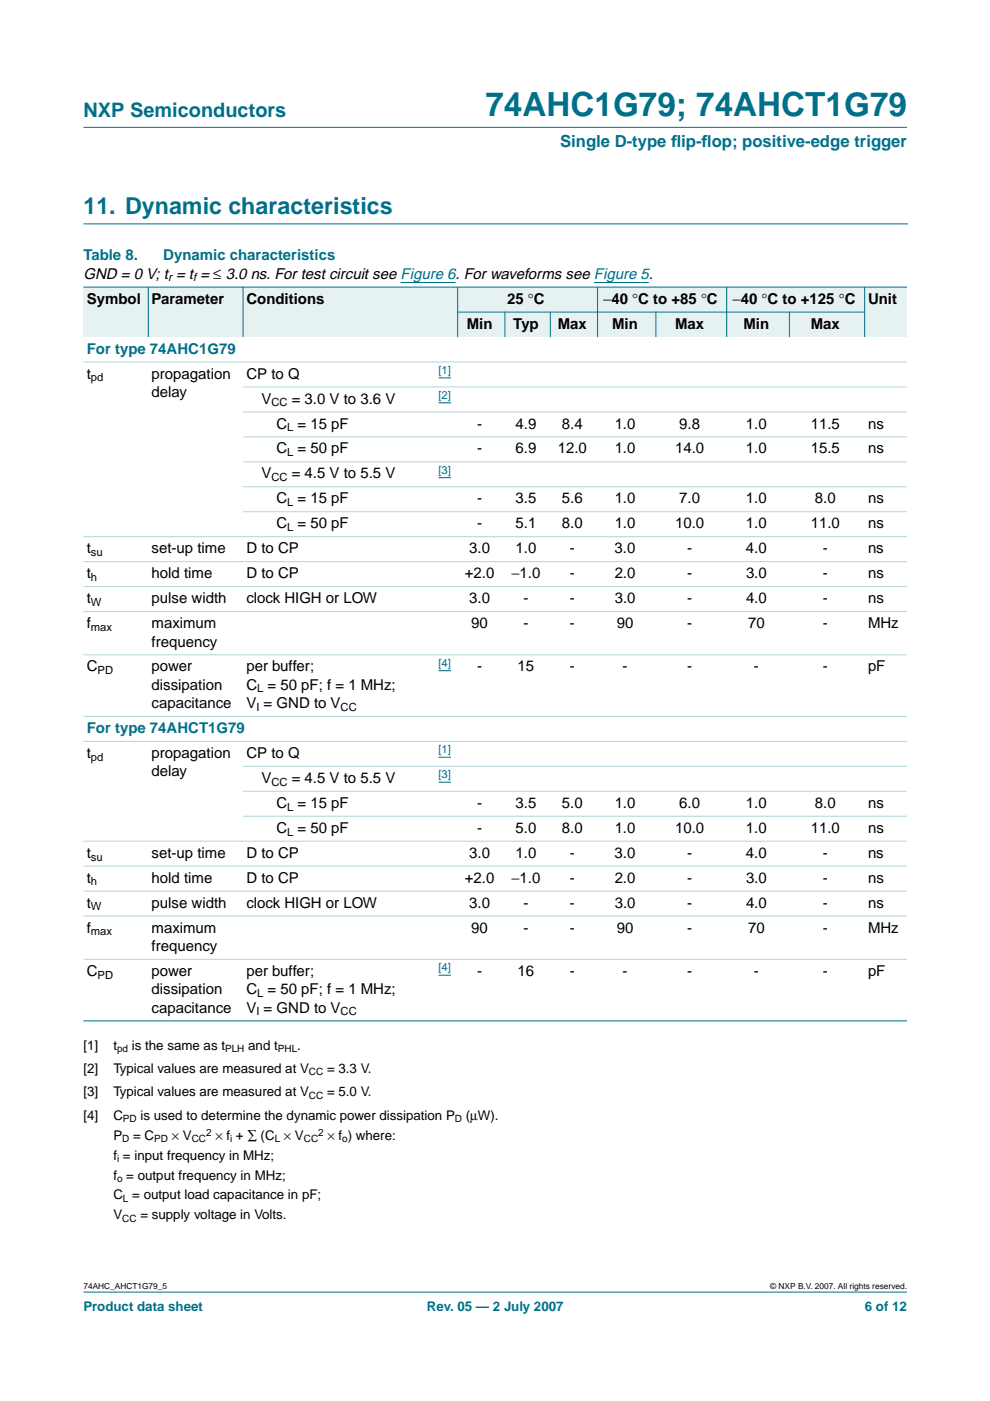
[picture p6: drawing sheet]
<svg xmlns="http://www.w3.org/2000/svg" width="210mm" height="297mm" viewBox="0 0 210 297" stroke-linecap="round" stroke-linejoin="round" font-family="sans-serif">
<defs><g id="words">
<text font-size="7.1" fill="#00708a" x="102.9" y="24.7">74AHC1G79; 74AHCT1G79</text>
<text font-size="4.9" fill="#00708a" x="17.7" y="45.5">11. Dynamic characteristics</text>
<text font-size="4.2" fill="#00708a" x="17.7" y="24.9">NXP Semiconductors</text>
<g font-size="3.5" fill="#00708a">
<text x="118.8" y="31.1">Single D-type f</text>
<text x="142.3" y="31.1">lip-f</text>
<text x="148.8" y="31.1">lop; positive-edge trigger</text>
</g>
<g font-size="3.2" fill="#00708a">
<text x="17.7" y="55.2">Table 8.</text>
<text x="34.6" y="55.2">Dynamic characteristics</text>
<text x="18.4" y="75">For type 74AHC1G79</text>
<text x="18.4" y="155.4">For type 74AHCT1G79</text>
</g>
<g font-size="3.2">
<text x="17.7" y="59.1">GND = 0 V; t = t = ≤ 3.0 ns. For test circuit see Figure 6. For waveforms see Figure 5.</text>
<text x="18.4" y="64.4">Symbol</text>
<text x="32.1" y="64.4">Parameter</text>
<text x="52.2" y="64.4">Conditions</text>
<text x="107.5" y="64.4">25 °C</text>
<text x="127.9" y="64.4">−40 °C to +85 °C</text>
<text x="155.3" y="64.4">−40 °C to +125 °C</text>
<text x="184" y="64.4">Unit</text>
<text x="99" y="69.7">Min</text>
<text x="108.8" y="69.7">Typ</text>
<text x="118.3" y="69.7">Max</text>
<text x="129.8" y="69.7">Min</text>
<text x="143.1" y="69.7">Max</text>
<text x="157.6" y="69.7">Min</text>
<text x="171.9" y="69.7">Max</text>
<text x="18.4" y="80.3">t</text>
<text x="32.1" y="80.3">propagation</text>
<text x="52.2" y="80.3">CP to Q</text>
<text x="32.1" y="84.2">delay</text>
<text x="55.4" y="85.6">V</text>
<text x="61.9" y="85.6">= 3.0 V to 3.6 V</text>
<text x="58.6" y="90.9">C = 15 pF</text>
<text x="101.2" y="90.9">-</text>
<text x="109.3" y="90.9">4.9</text>
<text x="119.1" y="90.9">8.4</text>
<text x="130.3" y="90.9">1.0</text>
<text x="144" y="90.9">9.8</text>
<text x="158.2" y="90.9">1.0</text>
<text x="171.9" y="90.9">11.5</text>
<text x="184" y="90.9">ns</text>
<text x="55.4" y="101.4">V</text>
<text x="58.6" y="96.1">C = 50 pF</text>
<text x="61.9" y="101.4">= 4.5 V to 5.5 V</text>
<text x="101.2" y="96.1">-</text>
<text x="109.3" y="96.1">6.9</text>
<text x="118.2" y="96.1">12.0</text>
<text x="130.3" y="96.1">1.0</text>
<text x="143.1" y="96.1">14.0</text>
<text x="158.2" y="96.1">1.0</text>
<text x="171.9" y="96.1">15.5</text>
<text x="184" y="96.1">ns</text>
<text x="58.6" y="106.7">C = 15 pF</text>
<text x="101.2" y="106.7">-</text>
<text x="109.3" y="106.7">3.5</text>
<text x="119.1" y="106.7">5.6</text>
<text x="130.3" y="106.7">1.0</text>
<text x="144" y="106.7">7.0</text>
<text x="158.2" y="106.7">1.0</text>
<text x="172.8" y="106.7">8.0</text>
<text x="184" y="106.7">ns</text>
<text x="58.6" y="112">C = 50 pF</text>
<text x="101.2" y="112">-</text>
<text x="109.3" y="112">5.1</text>
<text x="119.1" y="112">8.0</text>
<text x="130.3" y="112">1.0</text>
<text x="143.1" y="112">10.0</text>
<text x="158.2" y="112">1.0</text>
<text x="171.9" y="112">11.0</text>
<text x="184" y="112">ns</text>
<text x="18.4" y="117.3">t</text>
<text x="32.1" y="117.3">set-up time</text>
<text x="52.2" y="117.3">D to CP</text>
<text x="99.5" y="117.3">3.0</text>
<text x="109.3" y="117.3">1.0</text>
<text x="120.8" y="117.3">-</text>
<text x="130.3" y="117.3">3.0</text>
<text x="145.7" y="117.3">-</text>
<text x="158.2" y="117.3">4.0</text>
<text x="174.5" y="117.3">-</text>
<text x="184" y="117.3">ns</text>
<text x="18.4" y="122.6">t</text>
<text x="32.1" y="122.6">hold time</text>
<text x="52.2" y="122.6">D to CP</text>
<text x="98.6" y="122.6">+2.0</text>
<text x="108.4" y="122.6">−1.0</text>
<text x="120.8" y="122.6">-</text>
<text x="130.3" y="122.6">2.0</text>
<text x="145.7" y="122.6">-</text>
<text x="158.2" y="122.6">3.0</text>
<text x="174.5" y="122.6">-</text>
<text x="184" y="122.6">ns</text>
<text x="18.4" y="127.9">t</text>
<text x="32.1" y="127.9">pulse width</text>
<text x="52.2" y="127.9">clock HIGH or LOW</text>
<text x="99.5" y="127.9">3.0</text>
<text x="111" y="127.9">-</text>
<text x="120.8" y="127.9">-</text>
<text x="130.3" y="127.9">3.0</text>
<text x="145.7" y="127.9">-</text>
<text x="158.2" y="127.9">4.0</text>
<text x="174.5" y="127.9">-</text>
<text x="184" y="127.9">ns</text>
<text x="18.4" y="133.2">f</text>
<text x="32.1" y="133.2">maximum</text>
<text x="32.1" y="137.1">frequency</text>
<text x="99.9" y="133.2">90</text>
<text x="111" y="133.2">-</text>
<text x="120.8" y="133.2">-</text>
<text x="130.8" y="133.2">90</text>
<text x="145.7" y="133.2">-</text>
<text x="158.6" y="133.2">70</text>
<text x="174.5" y="133.2">-</text>
<text x="184" y="133.2">MHz</text>
<text x="18.4" y="142.4">C</text>
<text x="32.1" y="142.4">power</text>
<text x="52.2" y="142.4">per buffer;</text>
<text x="101.2" y="142.4">-</text>
<text x="109.7" y="142.4">15</text>
<text x="120.8" y="142.4">-</text>
<text x="132" y="142.4">-</text>
<text x="145.7" y="142.4">-</text>
<text x="159.8" y="142.4">-</text>
<text x="174.5" y="142.4">-</text>
<text x="184" y="142.4">pF</text>
<text x="32.1" y="146.2">dissipation</text>
<text x="52.2" y="146.2">C = 50 pF; f = 1 MHz;</text>
<text x="32.1" y="150.1">capacitance</text>
<text x="52.2" y="150.1">V = GND to V</text>
<text x="18.4" y="160.7">t</text>
<text x="32.1" y="160.7">propagation</text>
<text x="52.2" y="160.7">CP to Q</text>
<text x="32.1" y="164.6">delay</text>
<text x="55.4" y="166">V</text>
<text x="61.9" y="166">= 4.5 V to 5.5 V</text>
<text x="58.6" y="171.3">C = 15 pF</text>
<text x="101.2" y="171.3">-</text>
<text x="109.3" y="171.3">3.5</text>
<text x="119.1" y="171.3">5.0</text>
<text x="130.3" y="171.3">1.0</text>
<text x="144" y="171.3">6.0</text>
<text x="158.2" y="171.3">1.0</text>
<text x="172.8" y="171.3">8.0</text>
<text x="184" y="171.3">ns</text>
<text x="58.6" y="176.6">C = 50 pF</text>
<text x="101.2" y="176.6">-</text>
<text x="109.3" y="176.6">5.0</text>
<text x="119.1" y="176.6">8.0</text>
<text x="130.3" y="176.6">1.0</text>
<text x="143.1" y="176.6">10.0</text>
<text x="158.2" y="176.6">1.0</text>
<text x="171.9" y="176.6">11.0</text>
<text x="184" y="176.6">ns</text>
<text x="18.4" y="181.9">t</text>
<text x="32.1" y="181.9">set-up time</text>
<text x="52.2" y="181.9">D to CP</text>
<text x="99.5" y="181.9">3.0</text>
<text x="109.3" y="181.9">1.0</text>
<text x="120.8" y="181.9">-</text>
<text x="130.3" y="181.9">3.0</text>
<text x="145.7" y="181.9">-</text>
<text x="158.2" y="181.9">4.0</text>
<text x="174.5" y="181.9">-</text>
<text x="184" y="181.9">ns</text>
<text x="18.4" y="187.2">t</text>
<text x="32.1" y="187.2">hold time</text>
<text x="52.2" y="187.2">D to CP</text>
<text x="98.6" y="187.2">+2.0</text>
<text x="108.4" y="187.2">−1.0</text>
<text x="120.8" y="187.2">-</text>
<text x="130.3" y="187.2">2.0</text>
<text x="145.7" y="187.2">-</text>
<text x="158.2" y="187.2">3.0</text>
<text x="174.5" y="187.2">-</text>
<text x="184" y="187.2">ns</text>
<text x="18.4" y="197.7">f</text>
<text x="18.4" y="192.5">t</text>
<text x="32.1" y="192.5">pulse width</text>
<text x="32.1" y="197.7">maximum</text>
<text x="52.2" y="192.5">clock HIGH or LOW</text>
<text x="99.5" y="192.5">3.0</text>
<text x="99.9" y="197.7">90</text>
<text x="111" y="197.7">-</text>
<text x="111" y="192.5">-</text>
<text x="120.8" y="197.7">-</text>
<text x="120.8" y="192.5">-</text>
<text x="130.3" y="192.5">3.0</text>
<text x="130.8" y="197.7">90</text>
<text x="145.7" y="197.7">-</text>
<text x="145.7" y="192.5">-</text>
<text x="158.2" y="192.5">4.0</text>
<text x="158.6" y="197.7">70</text>
<text x="174.5" y="197.7">-</text>
<text x="174.5" y="192.5">-</text>
<text x="184" y="197.7">MHz</text>
<text x="184" y="192.5">ns</text>
<text x="32.1" y="201.6">frequency</text>
<text x="18.4" y="206.9">C</text>
<text x="32.1" y="206.9">power</text>
<text x="52.2" y="206.9">per buffer;</text>
<text x="101.2" y="206.9">-</text>
<text x="109.7" y="206.9">16</text>
<text x="120.8" y="206.9">-</text>
<text x="132" y="206.9">-</text>
<text x="145.7" y="206.9">-</text>
<text x="159.8" y="206.9">-</text>
<text x="174.5" y="206.9">-</text>
<text x="184" y="206.9">pF</text>
<text x="32.1" y="210.8">dissipation</text>
<text x="32.1" y="214.7">capacitance</text>
<text x="52.2" y="214.7">V = GND to V</text>
<text x="52.2" y="210.8">C = 50 pF; f = 1 MHz;</text>
</g>
<g font-size="2.8">
<text x="17.7" y="222.6">[1]</text>
<text x="17.7" y="227.5">[2]</text>
<text x="24" y="222.6">t</text>
<text x="24" y="227.5">Typical values are measured at V</text>
<text x="28" y="222.6">is the same as t</text>
<text x="52.6" y="222.6">and t</text>
<text x="63" y="222.6">.</text>
<text x="69.3" y="227.5">= 3.3 V.</text>
<text x="17.7" y="232.4">[3]</text>
<text x="24" y="232.4">Typical values are measured at V</text>
<text x="69.3" y="232.4">= 5.0 V.</text>
<text x="17.7" y="237.4">[4]</text>
<text x="24" y="237.4">C</text>
<text x="29.8" y="237.4">is used to determine the dynamic power dissipation P</text>
<text x="98.8" y="237.4">(µW).</text>
<text x="24" y="241.6">P</text>
<text x="24" y="245.8">f = input frequency in MHz;</text>
<text x="28.2" y="241.6">= C</text>
<text x="36.4" y="241.6">× V</text>
<text x="45.7" y="241.6">× f + ∑ (C × V</text>
<text x="69.4" y="241.6">× f ) where:</text>
<text x="24" y="250.1">f = output frequency in MHz;</text>
<text x="24" y="254.3">C = output load capacitance in pF;</text>
<text x="24" y="258.5">V</text>
<text x="29.8" y="258.5">= supply voltage in Volts.</text>
</g>
<g font-size="2.8" fill="#00708a">
<text x="17.7" y="278">Product data sheet</text>
<text x="90.5" y="278">Rev. 05 — 2 July 2007</text>
<text x="183.4" y="278">6 of 12</text>
</g>
<g font-size="2.4">
<text x="35.6" y="59.7">r</text>
<text x="40.9" y="59.7">f</text>
<text x="19.3" y="80.8">pd</text>
<text x="57.5" y="86.1">CC</text>
<text x="60.9" y="91.4">L</text>
<text x="60.9" y="96.7">L</text>
<text x="57.5" y="102">CC</text>
<text x="60.9" y="107.3">L</text>
<text x="60.9" y="112.6">L</text>
<text x="19.3" y="117.9">su</text>
<text x="19.3" y="123.2">h</text>
<text x="19.3" y="128.5">W</text>
<text x="19.3" y="133.8">max</text>
<text x="20.7" y="142.9">PD</text>
<text x="54.5" y="146.8">L</text>
<text x="54.4" y="150.7">I</text>
<text x="72.2" y="150.7">CC</text>
<text x="19.3" y="161.3">pd</text>
<text x="57.5" y="166.6">CC</text>
<text x="60.9" y="171.9">L</text>
<text x="60.9" y="177.2">L</text>
<text x="19.3" y="182.4">su</text>
<text x="19.3" y="187.7">h</text>
<text x="19.3" y="193">W</text>
<text x="19.3" y="198.3">max</text>
<text x="20.7" y="207.5">PD</text>
<text x="54.4" y="215.3">I</text>
<text x="54.5" y="211.4">L</text>
<text x="72.2" y="215.3">CC</text>
</g>
<g font-size="2.4" fill="#00f">
<text x="93" y="79.3">[1]</text>
<text x="93" y="84.6">[2]</text>
<text x="93" y="100.5">[3]</text>
<text x="93" y="141.4">[4]</text>
<text x="93" y="159.8">[1]</text>
<text x="93" y="165">[3]</text>
<text x="93" y="206">[4]</text>
</g>
<g font-size="2.1">
<text x="24.8" y="223.1">pd</text>
<text x="47.7" y="223.1">PLH</text>
<text x="58.9" y="223.1">PHL</text>
<text x="65.5" y="228">CC</text>
<text x="65.5" y="232.9">CC</text>
<text x="26.1" y="237.9">PD</text>
<text x="96.5" y="237.9">D</text>
<text x="25.9" y="242.1">D</text>
<text x="32.7" y="242.1">PD</text>
<text x="40.6" y="242.1">CC</text>
<text x="43.7" y="240.8">2</text>
<text x="48.8" y="242.1">i</text>
<text x="58.2" y="242.1">L</text>
<text x="64.4" y="242.1">CC</text>
<text x="67.5" y="240.8">2</text>
<text x="72.6" y="242.1">o</text>
<text x="24.8" y="246.4">i</text>
<text x="24.8" y="250.6">o</text>
<text x="26.1" y="254.8">L</text>
<text x="25.9" y="259.1">CC</text>
</g>
<g font-size="1.8">
<text x="17.7" y="273.4">74AHC_AHCT1G79_5</text>
<text x="163.3" y="273.4">© NXP B.V. 2007. All rights reserved.</text>
</g>
</g></defs>
<g fill="#00708a" stroke="#00708a" stroke-width=".21">
<path d="M17.7 273.9h174.6z"/>
<path d="M17.7 27h174.6z"/>
</g>
<path d="M17.7 47.5h174.7" fill="none" stroke="#00708a" stroke-width=".21"/>
<path d="M84.9 59.9h11.7M125.9 59.9h11.7" fill="none" stroke="#00f" stroke-width=".21"/>
<g fill="#e6f2f2">
<path d="M17.7 60.9h13.7v10.6h-13.7z" fill-rule="evenodd"/>
<path d="M31.4 60.9h20.1v10.6h-20.1z" fill-rule="evenodd"/>
<path d="M51.5 60.9h45.5v10.6h-45.5z" fill-rule="evenodd"/>
<path d="M97 60.9h29.7v5.3h-29.7z" fill-rule="evenodd"/>
<path d="M126.7 60.9h27.4v5.3h-27.4z" fill-rule="evenodd"/>
<path d="M154.1 60.9h29.2v5.3h-29.2z" fill-rule="evenodd"/>
<path d="M183.3 60.9h9v10.6h-9z" fill-rule="evenodd"/>
<path d="M97 66.2h10.1v5.3h-10.1z" fill-rule="evenodd"/>
<path d="M107.1 66.2h9.6v5.3h-9.6z" fill-rule="evenodd"/>
<path d="M116.7 66.2h10v5.3h-10z" fill-rule="evenodd"/>
<path d="M126.7 66.2h12.4v5.3h-12.4z" fill-rule="evenodd"/>
<path d="M139.1 66.2h15v5.3h-15z" fill-rule="evenodd"/>
<path d="M154.1 66.2h13.3v5.3h-13.3z" fill-rule="evenodd"/>
<path d="M167.4 66.2h15.9v5.3h-15.9z" fill-rule="evenodd"/>
</g>
<path d="M93 80.1h2.6M93 85.4h2.6M93 101.3h2.6M93 142.2h2.6M93 160.5h2.6M93 165.8h2.6M93 206.8h2.6" fill="none" stroke="#00f" stroke-width=".21"/>
<g fill="#00708a" stroke="#00708a" stroke-width=".21">
<path d="M31.4 60.8v10.7z"/>
<path d="M51.5 60.8v10.7z"/>
<path d="M97 60.8v10.7z"/>
<path d="M107.1 66.1v5.4z"/>
<path d="M116.7 66.1v5.4z"/>
<path d="M126.7 60.8v10.7z"/>
<path d="M139.1 66.1v5.4z"/>
<path d="M154.1 60.8v10.7z"/>
<path d="M167.4 66.1v5.4z"/>
<path d="M183.3 60.8v10.7z"/>
<path d="M17.7 60.9h174.6z"/>
<path d="M97 66.2h86.4z"/>
<path d="M17.7 216.4h174.6z"/>
</g>
<g fill="#b3d4db" stroke="#b3d4db" stroke-width=".21">
<path d="M17.7 76.7h174.6z"/>
<path d="M51.5 82h140.8z"/>
<path d="M51.5 87.3h140.8z"/>
<path d="M51.5 92.6h140.8z"/>
<path d="M51.5 97.9h140.8z"/>
<path d="M51.5 103.2h140.8z"/>
<path d="M51.5 108.5h140.8z"/>
<path d="M17.7 113.8h174.6z"/>
<path d="M17.7 119.1h174.6z"/>
<path d="M17.7 124.4h174.6z"/>
<path d="M17.7 129.7h174.6z"/>
<path d="M17.7 138.8h174.6z"/>
<path d="M17.7 151.9h174.6z"/>
<path d="M17.7 157.2h174.6z"/>
<path d="M51.5 162.5h140.8z"/>
<path d="M51.5 167.8h140.8z"/>
<path d="M51.5 173.1h140.8z"/>
<path d="M17.7 178.3h174.6z"/>
<path d="M17.7 183.6h174.6z"/>
<path d="M17.7 188.9h174.6z"/>
<path d="M17.7 194.2h174.6z"/>
<path d="M17.7 203.4h174.6z"/>
</g>
<use href="#words"/>
</svg>
